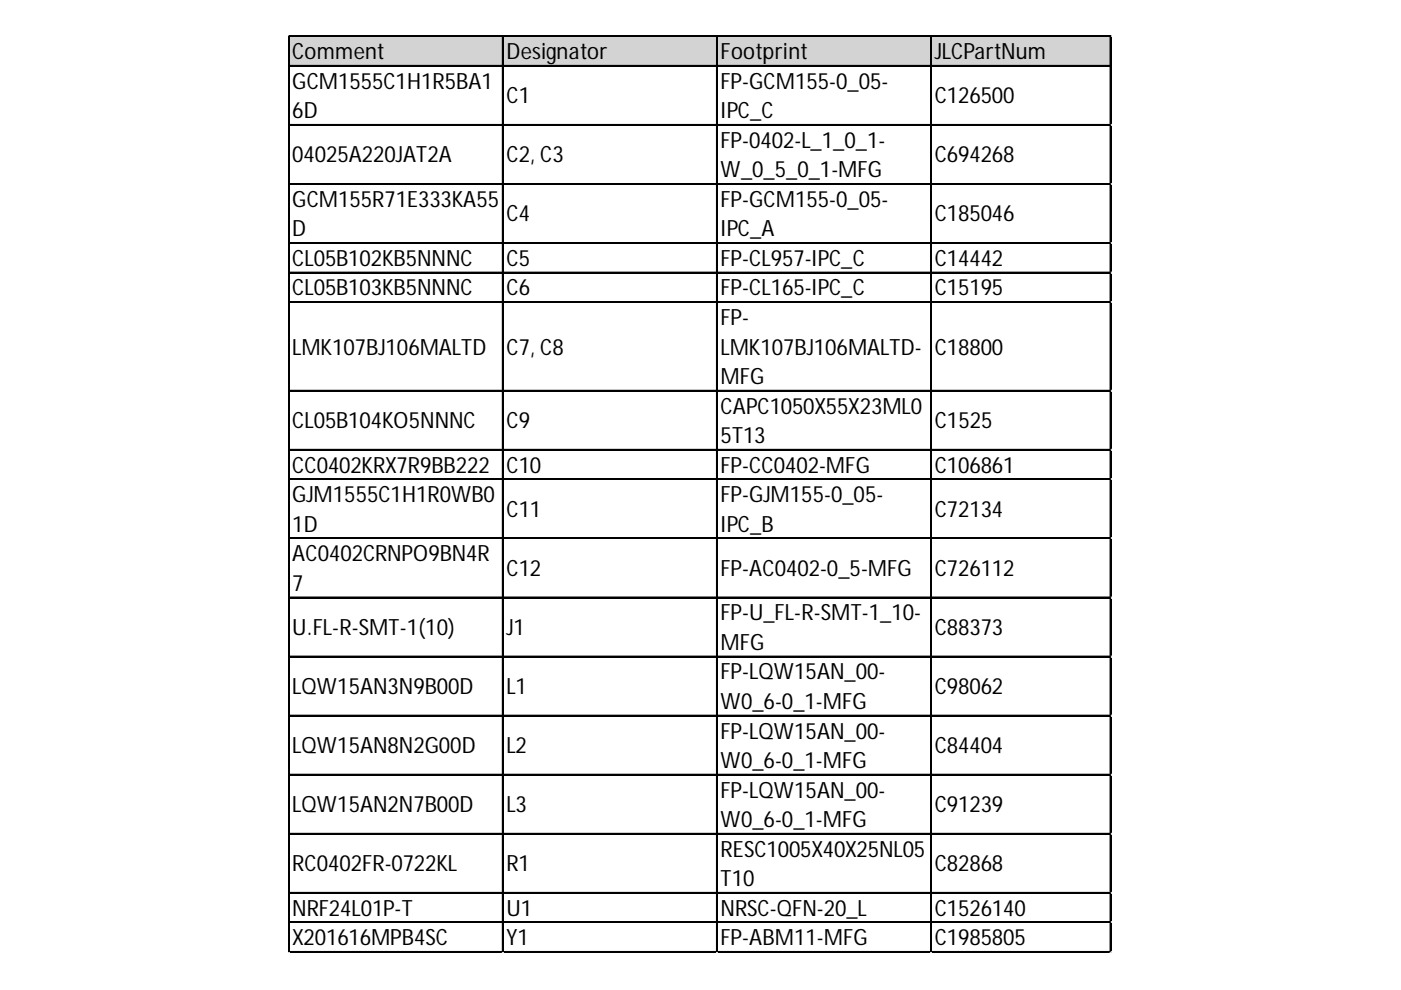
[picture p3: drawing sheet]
<svg xmlns="http://www.w3.org/2000/svg" width="297mm" height="210mm" viewBox="0 0 297 210" stroke-linecap="round" stroke-linejoin="round" font-family="sans-serif">
<defs><g id="words">
<g font-size="4.8">
<text x="62" y="12.6">Comment</text>
<text x="107.4" y="12.6">Designator</text>
<text x="152.8" y="12.6">Footprint</text>
<text x="198.2" y="12.6">JLCPartNum</text>
<text x="62" y="18.8">GCM1555C1H1R5BA1</text>
<text x="107.4" y="21.8">C1</text>
<text x="152.8" y="18.8">FP-GCM155-0_05-</text>
<text x="198.2" y="21.8">C126500</text>
<text x="62" y="25.1">6D</text>
<text x="152.8" y="25.1">IPC_C</text>
<text x="62" y="34.4">04025A220JAT2A</text>
<text x="107.4" y="34.4">C2, C3</text>
<text x="152.8" y="31.3">FP-0402-L_1_0_1-</text>
<text x="198.2" y="34.4">C694268</text>
<text x="152.8" y="37.6">W_0_5_0_1-MFG</text>
<text x="62" y="43.9">GCM155R71E333KA55</text>
<text x="107.4" y="46.9">C4</text>
<text x="152.8" y="43.9">FP-GCM155-0_05-</text>
<text x="198.2" y="46.9">C185046</text>
<text x="62" y="50.1">D</text>
<text x="152.8" y="50.1">IPC_A</text>
<text x="62" y="56.4">CL05B102KB5NNNC</text>
<text x="107.4" y="56.4">C5</text>
<text x="152.8" y="56.4">FP-CL957-IPC_C</text>
<text x="198.2" y="56.4">C14442</text>
<text x="62" y="62.7">CL05B103KB5NNNC</text>
<text x="107.4" y="62.7">C6</text>
<text x="152.8" y="62.7">FP-CL165-IPC_C</text>
<text x="198.2" y="62.7">C15195</text>
<text x="152.8" y="68.9">FP-</text>
<text x="62" y="75.2">LMK107BJ106MALTD</text>
<text x="107.4" y="75.2">C7, C8</text>
<text x="152.8" y="75.2">LMK107BJ106MALTD-</text>
<text x="198.2" y="75.2">C18800</text>
<text x="152.8" y="81.4">MFG</text>
<text x="152.8" y="87.7">CAPC1050X55X23ML0</text>
<text x="62" y="90.7">CL05B104KO5NNNC</text>
<text x="107.4" y="90.7">C9</text>
<text x="152.8" y="94">5T13</text>
<text x="198.2" y="90.7">C1525</text>
<text x="62" y="100.2">CC0402KRX7R9BB222</text>
<text x="107.4" y="100.2">C10</text>
<text x="152.8" y="100.2">FP-CC0402-MFG</text>
<text x="198.2" y="100.2">C106861</text>
<text x="62" y="106.5">GJM1555C1H1R0WB0</text>
<text x="152.8" y="106.5">FP-GJM155-0_05-</text>
<text x="62" y="112.8">1D</text>
<text x="107.4" y="109.5">C11</text>
<text x="152.8" y="112.8">IPC_B</text>
<text x="198.2" y="109.5">C72134</text>
<text x="62" y="119">AC0402CRNPO9BN4R</text>
<text x="62" y="125.3">7</text>
<text x="107.4" y="122">C12</text>
<text x="152.8" y="122">FP-AC0402-0_5-MFG</text>
<text x="198.2" y="122">C726112</text>
<text x="152.8" y="131.5">FP-U_FL-R-SMT-1_10-</text>
<text x="62" y="134.6">U.FL-R-SMT-1(10)</text>
<text x="107.4" y="134.6">J1</text>
<text x="152.8" y="137.8">MFG</text>
<text x="198.2" y="134.6">C88373</text>
<text x="62" y="147.1">LQW15AN3N9B00D</text>
<text x="107.4" y="147.1">L1</text>
<text x="152.8" y="144.1">FP-LQW15AN_00-</text>
<text x="198.2" y="147.1">C98062</text>
<text x="152.8" y="150.3">W0_6-0_1-MFG</text>
<text x="62" y="159.6">LQW15AN8N2G00D</text>
<text x="107.4" y="159.6">L2</text>
<text x="152.8" y="156.6">FP-LQW15AN_00-</text>
<text x="198.2" y="159.6">C84404</text>
<text x="152.8" y="162.8">W0_6-0_1-MFG</text>
<text x="62" y="172.1">LQW15AN2N7B00D</text>
<text x="107.4" y="172.1">L3</text>
<text x="152.8" y="169.1">FP-LQW15AN_00-</text>
<text x="198.2" y="172.1">C91239</text>
<text x="152.8" y="175.4">W0_6-0_1-MFG</text>
<text x="62" y="184.7">RC0402FR-0722KL</text>
<text x="107.4" y="184.7">R1</text>
<text x="152.8" y="181.6">RESC1005X40X25NL05</text>
<text x="198.2" y="184.7">C82868</text>
<text x="152.8" y="187.9">T10</text>
<text x="62" y="194.2">NRF24L01P-T</text>
<text x="107.4" y="194.2">U1</text>
<text x="152.8" y="194.2">NRSC-QFN-20_L</text>
<text x="198.2" y="194.2">C1526140</text>
<text x="62" y="200.4">X201616MPB4SC</text>
<text x="107.4" y="200.4">Y1</text>
<text x="152.8" y="200.4">FP-ABM11-MFG</text>
<text x="198.2" y="200.4">C1985805</text>
</g>
</g></defs>
<path d="M61.3 7.8h174.3v6.3h-174.3z" fill="#d3d3d3"/>
<g fill="none" stroke="#000" stroke-width=".22">
<path d="M61.1 7.6v194.3M61.2 7.6v194.3M61.3 7.6h174.3M61.3 7.7h174.3M61.3 13.9h174.3M61.3 14h174.3M106.5 7.8v194.1M106.6 7.8v194.1M151.9 7.8v194.1M152 7.8v194.1M197.3 7.8v194.1M197.4 7.8v194.1"/>
<path d="M235.4 7.8v194.1M235.5 7.8v194.1M61.3 26.4h174.3M61.3 26.5h174.3M61.3 38.9h174.3M61.3 39h174.3M61.3 51.4h174.3M61.3 51.5h174.3M61.3 57.7h174.3M61.3 57.8h174.3M61.3 64h174.3M61.3 64.1h174.3"/>
<path d="M61.3 82.7h174.3M61.3 82.9h174.3M61.3 95.3h174.3M61.3 95.4h174.3M61.3 101.5h174.3M61.3 101.6h174.3M61.3 114.1h174.3M61.3 114.2h174.3M61.3 126.6h174.3M61.3 126.7h174.3M61.3 139.1h174.3M61.3 139.2h174.3"/>
<path d="M61.3 151.6h174.3M61.3 151.7h174.3M61.3 164.2h174.3M61.3 164.3h174.3M61.3 176.7h174.3M61.3 176.8h174.3M61.3 189.2h174.3M61.3 189.3h174.3M61.3 195.5h174.3M61.3 195.6h174.3M61.3 201.7h174.3M61.3 201.8h174.3"/>
</g>
<path d="M61.1 201.9v.1" fill="none" stroke="#d4d4d4" stroke-width=".22"/>
<path d="M61.1 201.9l.2 .1z" fill="#d4d4d4"/>
<path d="M106.5 201.9v.1" fill="none" stroke="#d4d4d4" stroke-width=".22"/>
<path d="M106.5 201.9l.2 .1z" fill="#d4d4d4"/>
<path d="M151.9 201.9v.1" fill="none" stroke="#d4d4d4" stroke-width=".22"/>
<path d="M151.9 201.9l.2 .1z" fill="#d4d4d4"/>
<path d="M197.3 201.9v.1" fill="none" stroke="#d4d4d4" stroke-width=".22"/>
<path d="M197.3 201.9l.2 .1z" fill="#d4d4d4"/>
<path d="M235.4 201.9v.1" fill="none" stroke="#d4d4d4" stroke-width=".22"/>
<path d="M235.4 201.9l.2 .1z" fill="#d4d4d4"/>
<path d="M235.6 26.4h.1" fill="none" stroke="#d4d4d4" stroke-width=".22"/>
<path d="M235.6 26.4v.2z" fill="#d4d4d4"/>
<path d="M235.6 38.9h.1" fill="none" stroke="#d4d4d4" stroke-width=".22"/>
<path d="M235.6 38.9v.2z" fill="#d4d4d4"/>
<path d="M235.6 51.4h.1" fill="none" stroke="#d4d4d4" stroke-width=".22"/>
<path d="M235.6 51.4v.2z" fill="#d4d4d4"/>
<path d="M235.6 57.7h.1" fill="none" stroke="#d4d4d4" stroke-width=".22"/>
<path d="M235.6 57.7v.2z" fill="#d4d4d4"/>
<path d="M235.6 64h.1" fill="none" stroke="#d4d4d4" stroke-width=".22"/>
<path d="M235.6 64v.2z" fill="#d4d4d4"/>
<path d="M235.6 82.7h.1" fill="none" stroke="#d4d4d4" stroke-width=".22"/>
<path d="M235.6 82.7v.3z" fill="#d4d4d4"/>
<path d="M235.6 95.3h.1" fill="none" stroke="#d4d4d4" stroke-width=".22"/>
<path d="M235.6 95.3v.2z" fill="#d4d4d4"/>
<path d="M235.6 101.5h.1" fill="none" stroke="#d4d4d4" stroke-width=".22"/>
<path d="M235.6 101.5v.2z" fill="#d4d4d4"/>
<path d="M235.6 114.1h.1" fill="none" stroke="#d4d4d4" stroke-width=".22"/>
<path d="M235.6 114.1v.2z" fill="#d4d4d4"/>
<path d="M235.6 126.6h.1" fill="none" stroke="#d4d4d4" stroke-width=".22"/>
<path d="M235.6 126.6v.2z" fill="#d4d4d4"/>
<path d="M235.6 139.1h.1" fill="none" stroke="#d4d4d4" stroke-width=".22"/>
<path d="M235.6 139.1v.2z" fill="#d4d4d4"/>
<path d="M235.6 151.6h.1" fill="none" stroke="#d4d4d4" stroke-width=".22"/>
<path d="M235.6 151.6v.2z" fill="#d4d4d4"/>
<path d="M235.6 164.2h.1" fill="none" stroke="#d4d4d4" stroke-width=".22"/>
<path d="M235.6 164.2v.2z" fill="#d4d4d4"/>
<path d="M235.6 176.7h.1" fill="none" stroke="#d4d4d4" stroke-width=".22"/>
<path d="M235.6 176.7v.2z" fill="#d4d4d4"/>
<path d="M235.6 189.2h.1" fill="none" stroke="#d4d4d4" stroke-width=".22"/>
<path d="M235.6 189.2v.2z" fill="#d4d4d4"/>
<path d="M235.6 195.5h.1" fill="none" stroke="#d4d4d4" stroke-width=".22"/>
<path d="M235.6 195.5v.2z" fill="#d4d4d4"/>
<path d="M235.6 201.7h.1" fill="none" stroke="#d4d4d4" stroke-width=".22"/>
<path d="M235.6 201.7v.2z" fill="#d4d4d4"/>
<use href="#words"/>
</svg>
